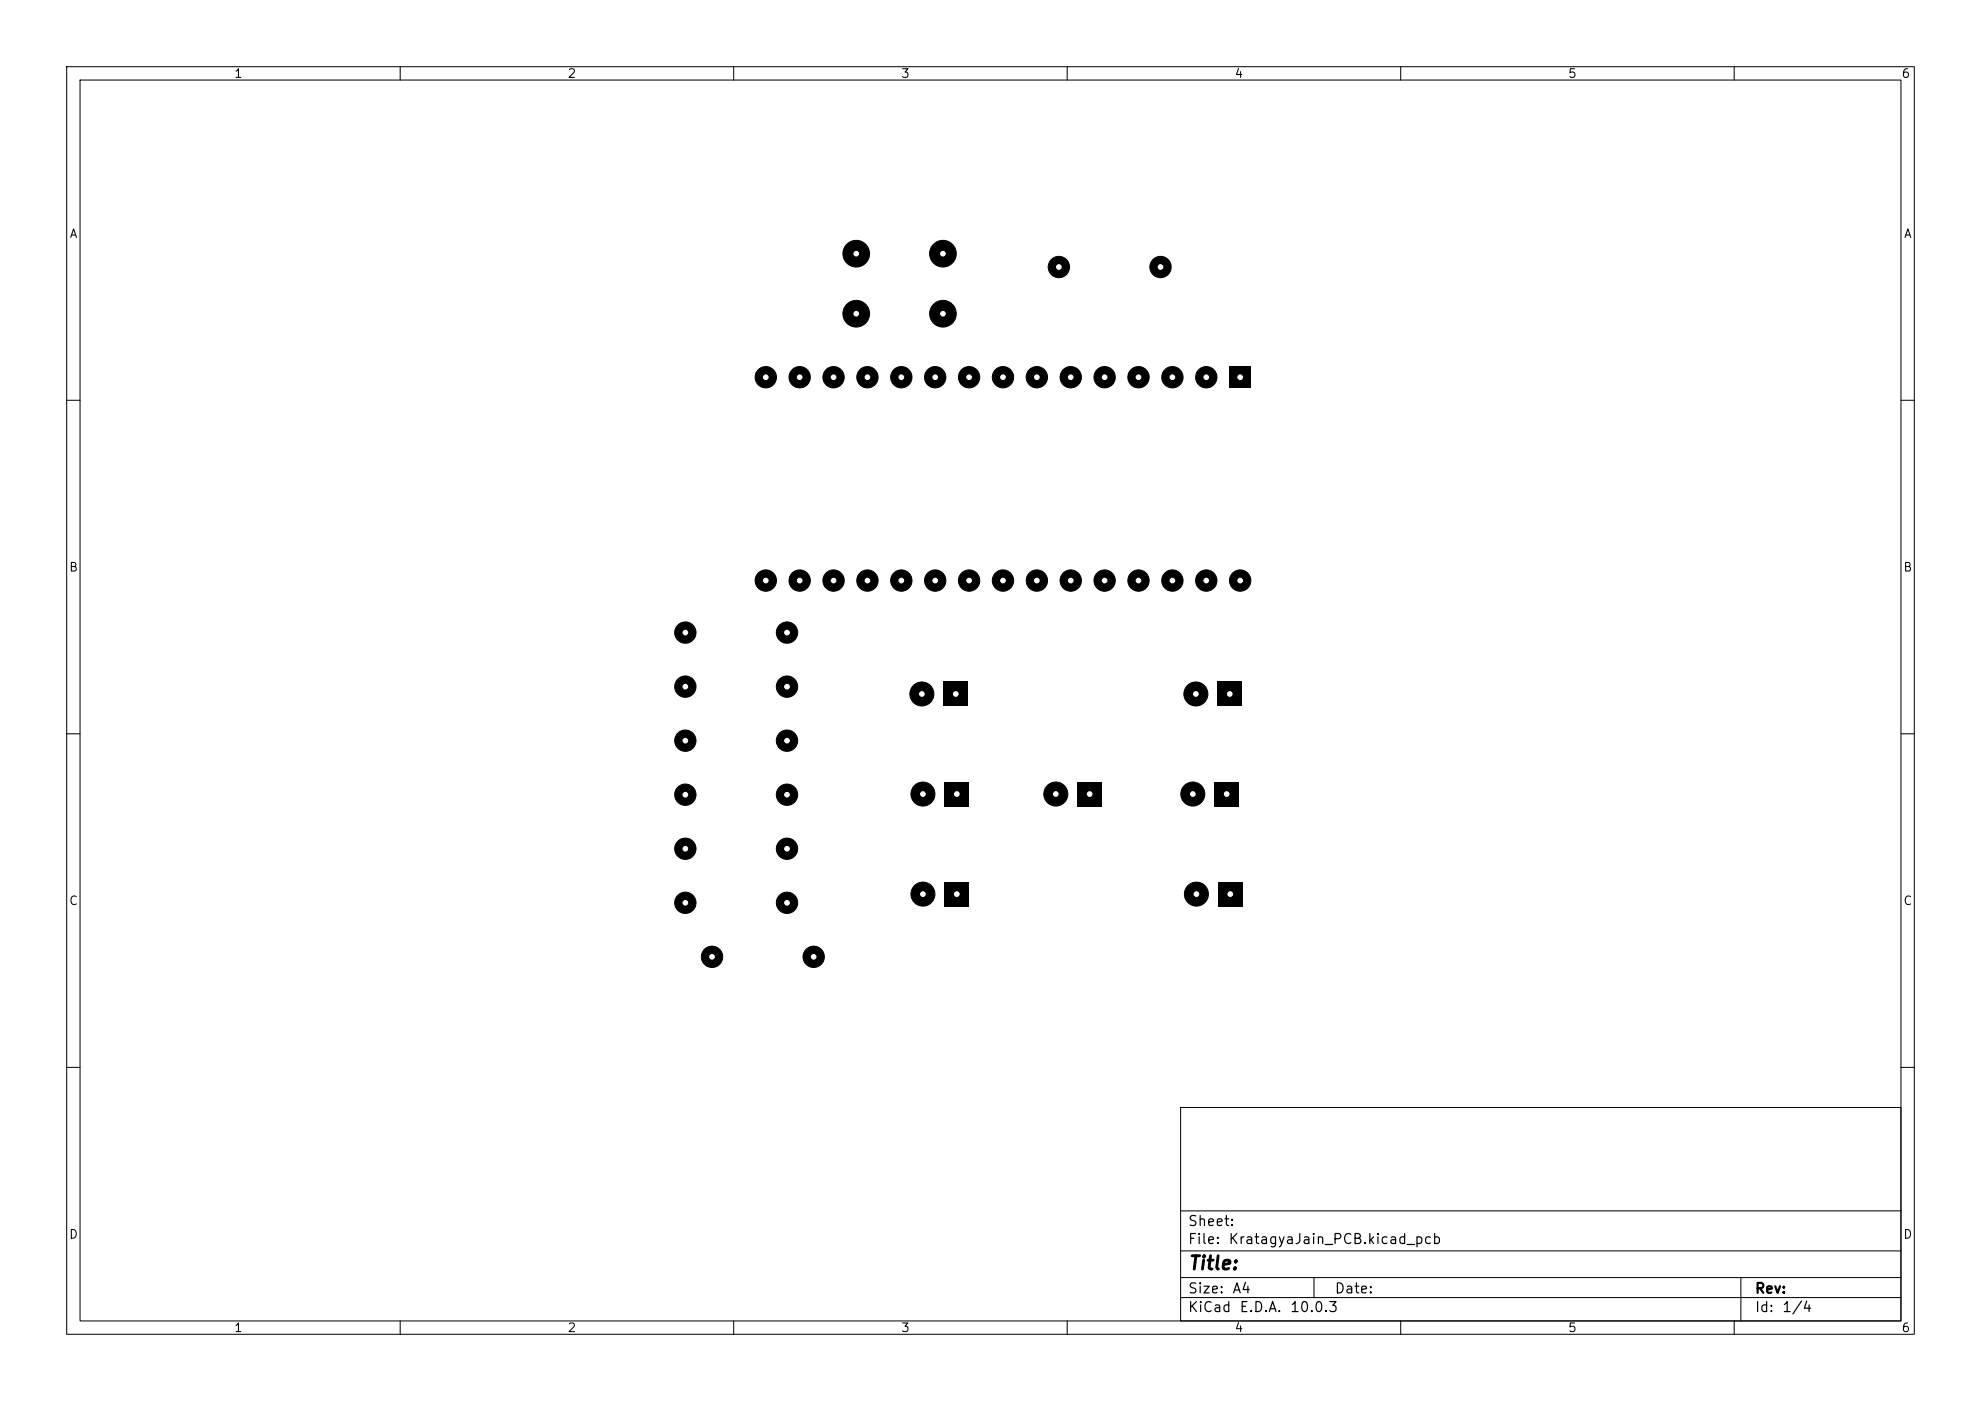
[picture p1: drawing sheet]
<svg xmlns="http://www.w3.org/2000/svg" width="297mm" height="210mm" viewBox="0 0 297 210" stroke-linecap="round" stroke-linejoin="round" font-family="sans-serif">
<defs><g id="words">
<text font-size="2" x="178" y="190.8">Title:</text>
<g font-size="1.5">
<text x="178" y="184.2">Sheet:</text>
<text x="178" y="186.9">File:</text>
<text x="184.1" y="186.9">KratagyaJain_PCB.kicad_pcb</text>
<text x="178" y="197.1">KiCad</text>
<text x="178" y="194.3">Size:</text>
<text x="184.7" y="194.3">A4</text>
<text x="185.7" y="197.1">E.D.A.</text>
<text x="193.3" y="197.1">10.0.3</text>
<text x="200" y="194.3">Date:</text>
<text x="263" y="194.3">Rev:</text>
<text x="263" y="197.1">Id:</text>
<text x="267.1" y="197.1">1/4</text>
</g>
<g font-size="1.3">
<text x="35" y="12">1</text>
<text x="85" y="12">2</text>
<text x="135" y="12">3</text>
<text x="185" y="12">4</text>
<text x="235" y="12">5</text>
<text x="285" y="12">6</text>
<text x="10.3" y="36">A</text>
<text x="285.4" y="36">A</text>
<text x="10.3" y="86">B</text>
<text x="285.3" y="86">B</text>
<text x="10.3" y="136">C</text>
<text x="285.3" y="136">C</text>
<text x="10.3" y="186">D</text>
<text x="285.3" y="186">D</text>
<text x="35" y="200">1</text>
<text x="85" y="200">2</text>
<text x="135" y="200">3</text>
<text x="185" y="200">4</text>
<text x="235" y="200">5</text>
<text x="285" y="200">6</text>
</g>
</g></defs>
<g fill="none" stroke="#000" stroke-width=".15">
<path d="M10 10h277v190h-277zM12 12h273v186h-273zM60 10v2M110 10v2M160 10v2M210 10v2M260 10v2M10 60h2M285 60h2M10 110h2M285 110h2M10 160h2"/>
<path d="M177 166h108v32h-108zM285 160h2M60 198v2M110 198v2M160 198v2M177 194.5h108M177 191.5h108M177 187.5h108M177 181.5h108M197 191.5v3M210 198v2M260 198v2"/>
<path d="M261 191.5v6.5"/>
</g>
<path d="M184.3 54.9h3.2v3.2h-3.2zM141.5 102.2h3.6v3.6h-3.6zM141.7 117.2h3.6v3.6h-3.6zM161.6 117.2h3.6v3.6h-3.6zM182.1 117.2h3.6v3.6h-3.6zM182.6 102.2h3.6v3.6h-3.6zM141.7 132.2h3.6v3.6h-3.6zM182.7 132.2h3.6v3.6h-3.6z" fill="#000"/>
<g fill="#000" stroke="#000" stroke-width=".15">
<circle cx="128.4" cy="38" r="2"/>
<circle cx="141.4" cy="38" r="2"/>
<circle cx="114.8" cy="56.5" r="1.6"/>
<circle cx="119.9" cy="56.5" r="1.6"/>
<circle cx="125" cy="56.5" r="1.6"/>
<circle cx="128.4" cy="47" r="2"/>
<circle cx="130.1" cy="56.5" r="1.6"/>
<circle cx="135.1" cy="56.5" r="1.6"/>
<circle cx="140.2" cy="56.5" r="1.6"/>
<circle cx="141.4" cy="47" r="2"/>
<circle cx="145.3" cy="56.5" r="1.6"/>
<circle cx="150.4" cy="56.5" r="1.6"/>
<circle cx="155.5" cy="56.5" r="1.6"/>
<circle cx="158.8" cy="40" r="1.6"/>
<circle cx="160.5" cy="56.5" r="1.6"/>
<circle cx="165.6" cy="56.5" r="1.6"/>
<circle cx="170.7" cy="56.5" r="1.6"/>
<circle cx="174" cy="40" r="1.6"/>
<circle cx="175.8" cy="56.5" r="1.6"/>
<circle cx="180.9" cy="56.5" r="1.6"/>
<circle cx="102.8" cy="94.8" r="1.6"/>
<circle cx="114.8" cy="87" r="1.6"/>
<circle cx="118" cy="94.8" r="1.6"/>
<circle cx="119.9" cy="87" r="1.6"/>
<circle cx="125" cy="87" r="1.6"/>
<circle cx="130.1" cy="87" r="1.6"/>
<circle cx="135.1" cy="87" r="1.6"/>
<circle cx="140.2" cy="87" r="1.6"/>
<circle cx="145.3" cy="87" r="1.6"/>
<circle cx="150.4" cy="87" r="1.6"/>
<circle cx="155.5" cy="87" r="1.6"/>
<circle cx="160.5" cy="87" r="1.6"/>
<circle cx="165.6" cy="87" r="1.6"/>
<circle cx="170.7" cy="87" r="1.6"/>
<circle cx="175.8" cy="87" r="1.6"/>
<circle cx="180.9" cy="87" r="1.6"/>
<circle cx="185.9" cy="87" r="1.6"/>
<circle cx="102.8" cy="111" r="1.6"/>
<circle cx="102.8" cy="102.9" r="1.6"/>
<circle cx="102.8" cy="119.1" r="1.6"/>
<circle cx="118" cy="111" r="1.6"/>
<circle cx="118" cy="102.9" r="1.6"/>
<circle cx="118" cy="119.1" r="1.6"/>
<circle cx="138.2" cy="104" r="1.8"/>
<circle cx="138.4" cy="119" r="1.8"/>
<circle cx="158.3" cy="119" r="1.8"/>
<circle cx="178.8" cy="119" r="1.8"/>
<circle cx="179.3" cy="104" r="1.8"/>
<circle cx="102.8" cy="135.3" r="1.6"/>
<circle cx="102.8" cy="127.2" r="1.6"/>
<circle cx="118" cy="135.3" r="1.6"/>
<circle cx="118" cy="127.2" r="1.6"/>
<circle cx="138.4" cy="134" r="1.8"/>
<circle cx="179.4" cy="134" r="1.8"/>
<circle cx="106.8" cy="143.4" r="1.6"/>
<circle cx="122" cy="143.4" r="1.6"/>
</g>
<g fill="#fff" stroke="#fff" stroke-width=".15">
<circle cx="184.4" cy="104" r=".35"/>
<circle cx="179.3" cy="104" r=".35"/>
<circle cx="143.3" cy="104" r=".35"/>
<circle cx="138.2" cy="104" r=".35"/>
<circle cx="122" cy="143.4" r=".35"/>
<circle cx="106.8" cy="143.4" r=".35"/>
<circle cx="118" cy="135.3" r=".35"/>
<circle cx="102.8" cy="135.3" r=".35"/>
<circle cx="118" cy="127.2" r=".35"/>
<circle cx="102.8" cy="127.2" r=".35"/>
<circle cx="118" cy="119.1" r=".35"/>
<circle cx="102.8" cy="119.1" r=".35"/>
<circle cx="118" cy="111" r=".35"/>
<circle cx="102.8" cy="111" r=".35"/>
<circle cx="118" cy="102.9" r=".35"/>
<circle cx="102.8" cy="102.9" r=".35"/>
<circle cx="118" cy="94.8" r=".35"/>
<circle cx="102.8" cy="94.8" r=".35"/>
<circle cx="128.4" cy="38" r=".35"/>
<circle cx="141.4" cy="38" r=".35"/>
<circle cx="128.4" cy="47" r=".35"/>
<circle cx="141.4" cy="47" r=".35"/>
<circle cx="158.8" cy="40" r=".35"/>
<circle cx="174" cy="40" r=".35"/>
<circle cx="183.9" cy="119" r=".35"/>
<circle cx="178.8" cy="119" r=".35"/>
<circle cx="163.4" cy="119" r=".35"/>
<circle cx="158.3" cy="119" r=".35"/>
<circle cx="143.5" cy="119" r=".35"/>
<circle cx="138.4" cy="119" r=".35"/>
<circle cx="184.5" cy="134" r=".35"/>
<circle cx="179.4" cy="134" r=".35"/>
<circle cx="143.5" cy="134" r=".35"/>
<circle cx="138.4" cy="134" r=".35"/>
<circle cx="185.9" cy="56.5" r=".35"/>
<circle cx="180.9" cy="56.5" r=".35"/>
<circle cx="175.8" cy="56.5" r=".35"/>
<circle cx="170.7" cy="56.5" r=".35"/>
<circle cx="165.6" cy="56.5" r=".35"/>
<circle cx="160.5" cy="56.5" r=".35"/>
<circle cx="155.5" cy="56.5" r=".35"/>
<circle cx="150.4" cy="56.5" r=".35"/>
<circle cx="145.3" cy="56.5" r=".35"/>
<circle cx="140.2" cy="56.5" r=".35"/>
<circle cx="135.1" cy="56.5" r=".35"/>
<circle cx="130.1" cy="56.5" r=".35"/>
<circle cx="125" cy="56.5" r=".35"/>
<circle cx="119.9" cy="56.5" r=".35"/>
<circle cx="114.8" cy="56.5" r=".35"/>
<circle cx="114.8" cy="87" r=".35"/>
<circle cx="119.9" cy="87" r=".35"/>
<circle cx="125" cy="87" r=".35"/>
<circle cx="130.1" cy="87" r=".35"/>
<circle cx="135.1" cy="87" r=".35"/>
<circle cx="140.2" cy="87" r=".35"/>
<circle cx="145.3" cy="87" r=".35"/>
<circle cx="150.4" cy="87" r=".35"/>
<circle cx="155.5" cy="87" r=".35"/>
<circle cx="160.5" cy="87" r=".35"/>
<circle cx="165.6" cy="87" r=".35"/>
<circle cx="170.7" cy="87" r=".35"/>
<circle cx="175.8" cy="87" r=".35"/>
<circle cx="180.9" cy="87" r=".35"/>
<circle cx="185.9" cy="87" r=".35"/>
</g>
<use href="#words"/>
</svg>
